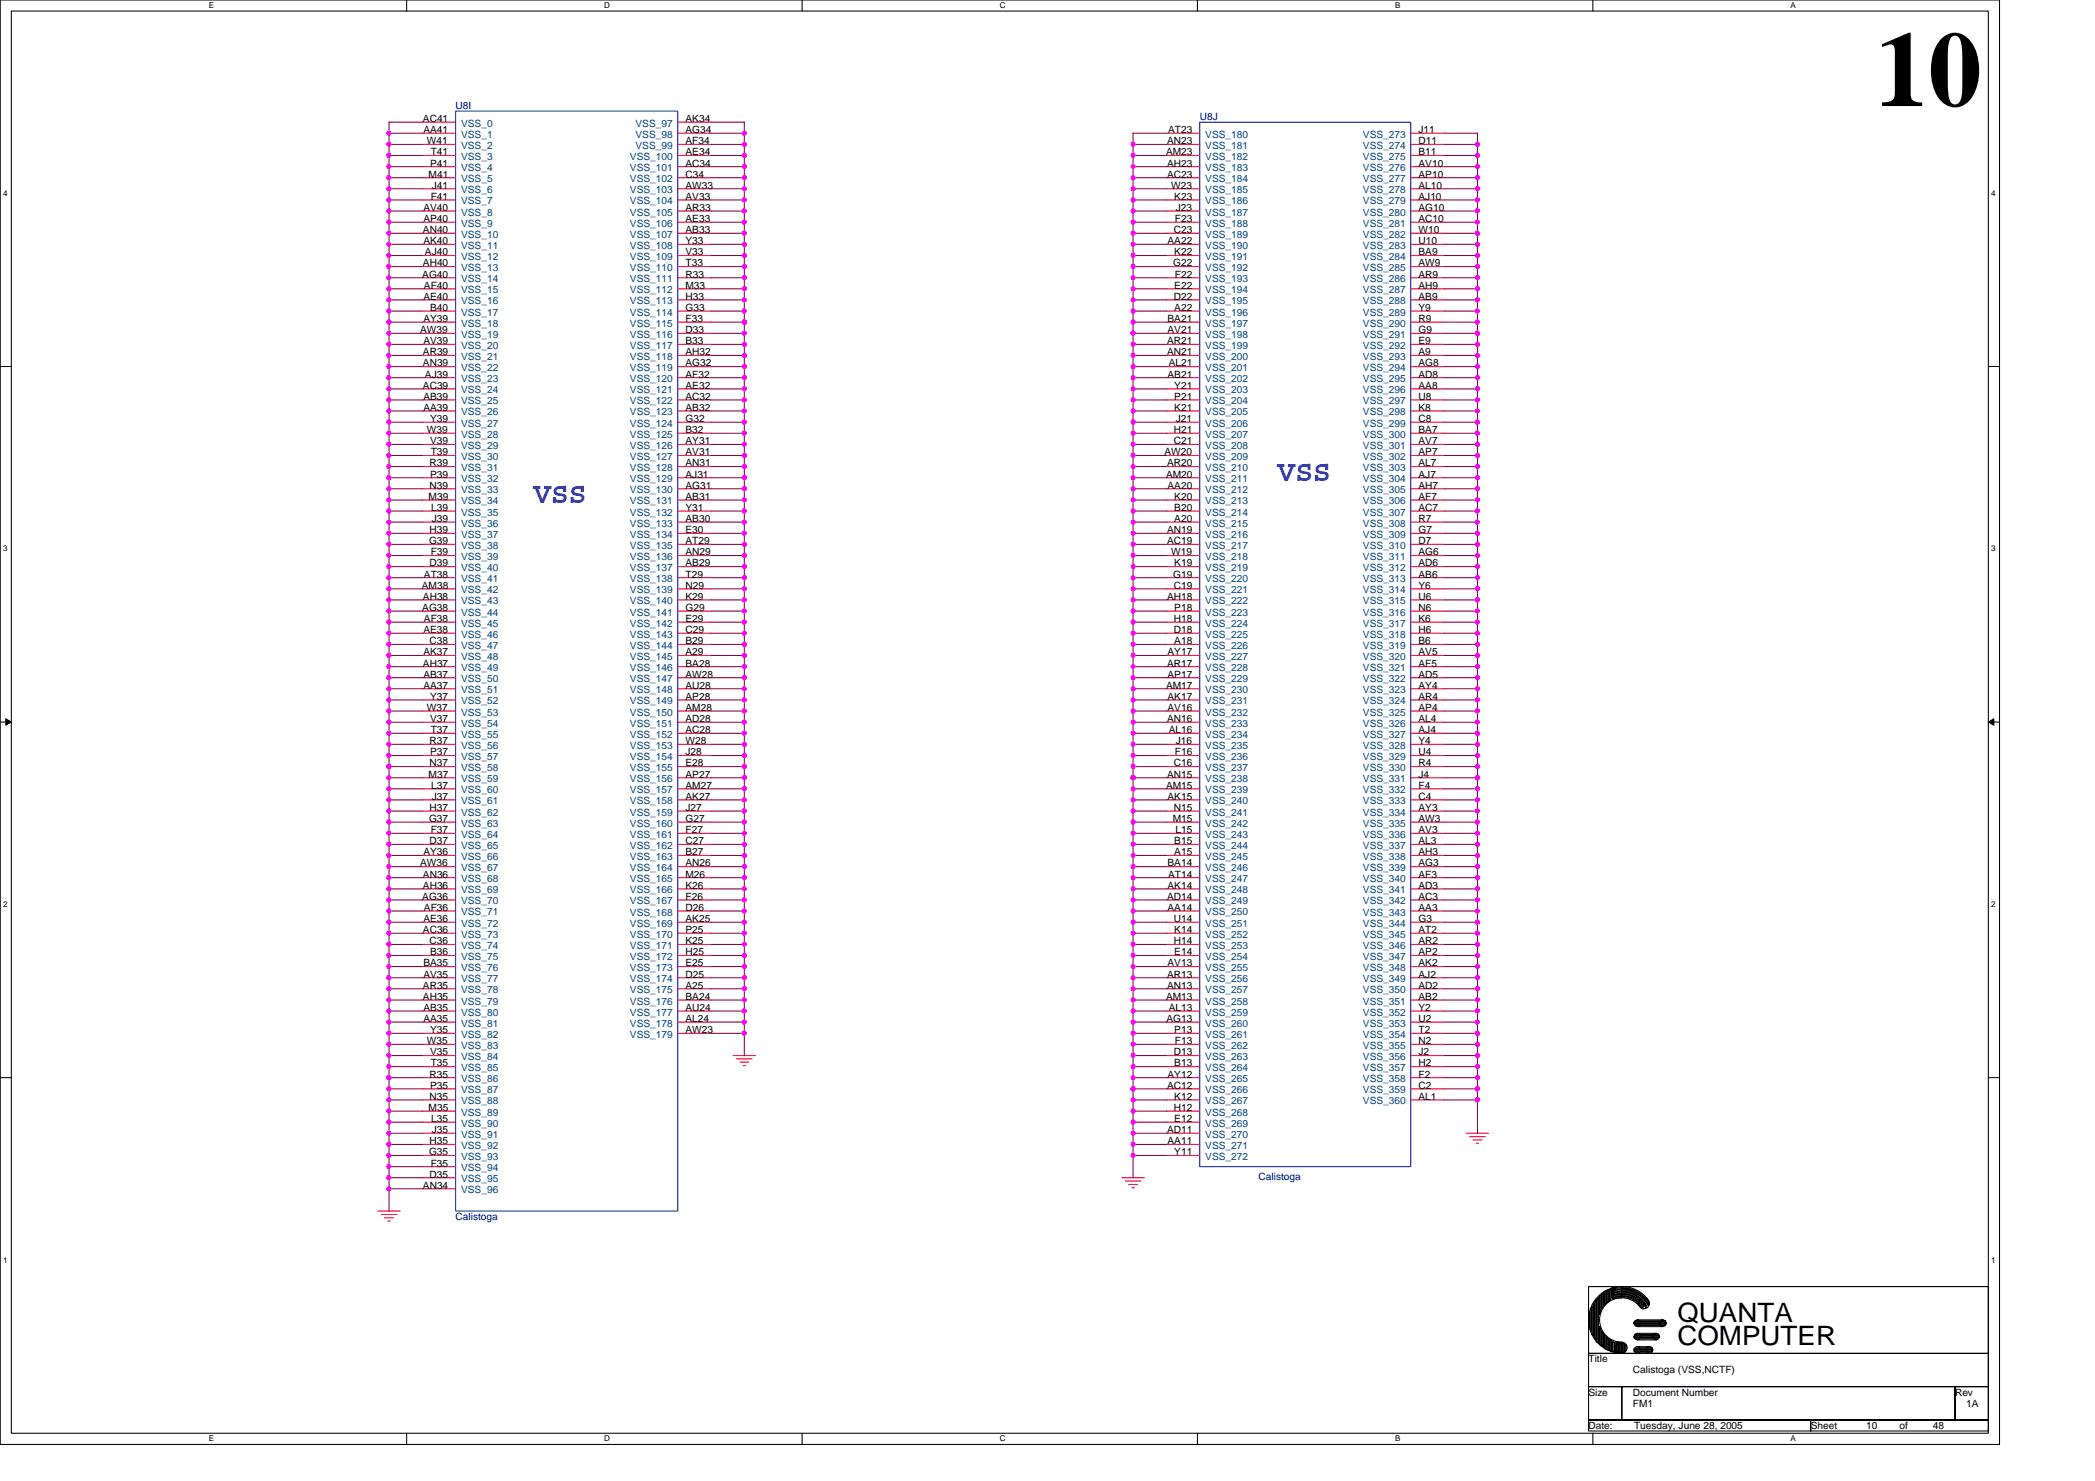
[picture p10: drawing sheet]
<svg xmlns="http://www.w3.org/2000/svg" width="297mm" height="210mm" viewBox="0 0 297 210" stroke-linecap="round" stroke-linejoin="round" font-family="sans-serif">
<defs><g id="words">
<text font-size="15.1" x="265.8" y="15">10</text>
<g font-size="4.3" fill="#00f">
<text x="75.6" y="71.3">VSS</text>
<text x="181.1" y="68.1">VSS</text>
</g>
<g font-size="3.8">
<text x="237.8" y="187.3">QUANTA</text>
<text x="237.8" y="190.7">COMPUTER</text>
</g>
<g font-size="1.4">
<text x="60" y="17.3">AC41</text>
<text x="97.2" y="17.3">AK34</text>
<text x="60" y="18.9">AA41</text>
<text x="60.5" y="20.4">W41</text>
<text x="61" y="23.6">P41</text>
<text x="61.1" y="22">T41</text>
<text x="97.2" y="20.4">AF34</text>
<text x="97.2" y="22">AE34</text>
<text x="97.2" y="23.6">AC34</text>
<text x="97.2" y="18.9">AG34</text>
<text x="165.3" y="22">AM23</text>
<text x="165.5" y="20.4">AN23</text>
<text x="165.5" y="23.6">AH23</text>
<text x="165.6" y="18.9">AT23</text>
<text x="201.1" y="18.9">J11</text>
<text x="201.1" y="20.4">D11</text>
<text x="201.1" y="22">B11</text>
<text x="201.1" y="23.6">AV10</text>
<text x="60" y="29.9">AV40</text>
<text x="60.8" y="25.2">M41</text>
<text x="61.1" y="28.3">F41</text>
<text x="61.2" y="26.7">J41</text>
<text x="97.2" y="25.2">C34</text>
<text x="97.2" y="26.7">AW33</text>
<text x="97.2" y="28.3">AV33</text>
<text x="97.2" y="29.9">AR33</text>
<text x="165.5" y="25.2">AC23</text>
<text x="166" y="26.7">W23</text>
<text x="166.5" y="28.3">K23</text>
<text x="166.7" y="29.9">J23</text>
<text x="201.1" y="29.9">AG10</text>
<text x="201.1" y="26.7">AL10</text>
<text x="201.1" y="28.3">AJ10</text>
<text x="201.1" y="25.2">AP10</text>
<text x="60" y="33">AN40</text>
<text x="60" y="31.5">AP40</text>
<text x="60" y="34.6">AK40</text>
<text x="97.2" y="31.5">AE33</text>
<text x="97.2" y="33">AB33</text>
<text x="97.2" y="34.6">Y33</text>
<text x="165.5" y="34.6">AA22</text>
<text x="166.4" y="33">C23</text>
<text x="166.6" y="31.5">F23</text>
<text x="201.1" y="31.5">AC10</text>
<text x="201.1" y="33">W10</text>
<text x="201.1" y="34.6">U10</text>
<text x="59.9" y="39.3">AG40</text>
<text x="60" y="37.8">AH40</text>
<text x="60.1" y="40.9">AF40</text>
<text x="60.3" y="36.2">AJ40</text>
<text x="97.2" y="36.2">V33</text>
<text x="97.2" y="37.8">T33</text>
<text x="97.2" y="39.3">R33</text>
<text x="97.2" y="40.9">M33</text>
<text x="166.3" y="37.8">G22</text>
<text x="166.5" y="36.2">K22</text>
<text x="166.5" y="40.9">E22</text>
<text x="166.6" y="39.3">F22</text>
<text x="201.1" y="37.8">AW9</text>
<text x="201.1" y="39.3">AR9</text>
<text x="201.1" y="40.9">AH9</text>
<text x="201.1" y="36.2">BA9</text>
<text x="59.6" y="47.2">AW39</text>
<text x="60" y="42.5">AE40</text>
<text x="60" y="45.6">AY39</text>
<text x="61" y="44.1">B40</text>
<text x="97.2" y="42.5">H33</text>
<text x="97.2" y="44.1">G33</text>
<text x="97.2" y="45.6">F33</text>
<text x="97.2" y="47.2">D33</text>
<text x="165.5" y="45.6">BA21</text>
<text x="165.5" y="47.2">AV21</text>
<text x="166.4" y="42.5">D22</text>
<text x="166.5" y="44.1">A22</text>
<text x="201.1" y="42.5">AB9</text>
<text x="201.1" y="44.1">Y9</text>
<text x="201.1" y="45.6">R9</text>
<text x="201.1" y="47.2">G9</text>
<text x="60" y="50.4">AR39</text>
<text x="60" y="51.9">AN39</text>
<text x="60" y="48.8">AV39</text>
<text x="60.3" y="53.5">AJ39</text>
<text x="97.2" y="48.8">B33</text>
<text x="97.2" y="50.4">AH32</text>
<text x="97.2" y="51.9">AG32</text>
<text x="97.2" y="53.5">AF32</text>
<text x="165.5" y="48.8">AR21</text>
<text x="165.5" y="50.4">AN21</text>
<text x="165.5" y="53.5">AB21</text>
<text x="165.7" y="51.9">AL21</text>
<text x="201.1" y="48.8">E9</text>
<text x="201.1" y="50.4">A9</text>
<text x="201.1" y="51.9">AG8</text>
<text x="201.1" y="53.5">AD8</text>
<text x="60" y="55.1">AC39</text>
<text x="60" y="56.7">AB39</text>
<text x="60" y="58.2">AA39</text>
<text x="61" y="59.8">Y39</text>
<text x="97.2" y="55.1">AE32</text>
<text x="97.2" y="56.7">AC32</text>
<text x="97.2" y="58.2">AB32</text>
<text x="97.2" y="59.8">G32</text>
<text x="166.5" y="55.1">Y21</text>
<text x="166.5" y="56.7">P21</text>
<text x="166.5" y="58.2">K21</text>
<text x="166.7" y="59.8">J21</text>
<text x="201.1" y="55.1">AA8</text>
<text x="201.1" y="56.7">U8</text>
<text x="201.1" y="58.2">K8</text>
<text x="201.1" y="59.8">C8</text>
<text x="60.5" y="61.4">W39</text>
<text x="61" y="63">V39</text>
<text x="61.1" y="64.5">T39</text>
<text x="97.2" y="61.4">B32</text>
<text x="97.2" y="63">AY31</text>
<text x="97.2" y="64.5">AV31</text>
<text x="165.1" y="64.5">AW20</text>
<text x="166.4" y="61.4">H21</text>
<text x="166.4" y="63">C21</text>
<text x="201.1" y="61.4">BA7</text>
<text x="201.1" y="63">AV7</text>
<text x="201.1" y="64.5">AP7</text>
<text x="60.8" y="70.8">M39</text>
<text x="60.9" y="66.1">R39</text>
<text x="60.9" y="69.3">N39</text>
<text x="61" y="67.7">P39</text>
<text x="97.2" y="66.1">AN31</text>
<text x="97.2" y="67.7">AJ31</text>
<text x="97.2" y="69.3">AG31</text>
<text x="97.2" y="70.8">AB31</text>
<text x="165.3" y="67.7">AM20</text>
<text x="165.5" y="66.1">AR20</text>
<text x="165.5" y="69.3">AA20</text>
<text x="166.5" y="70.8">K20</text>
<text x="201.1" y="66.1">AL7</text>
<text x="201.1" y="67.7">AJ7</text>
<text x="201.1" y="69.3">AH7</text>
<text x="201.1" y="70.8">AF7</text>
<text x="60.8" y="77.1">G39</text>
<text x="60.9" y="75.6">H39</text>
<text x="61.1" y="72.4">L39</text>
<text x="61.2" y="74">J39</text>
<text x="97.2" y="72.4">Y31</text>
<text x="97.2" y="74">AB30</text>
<text x="97.2" y="75.6">E30</text>
<text x="97.2" y="77.1">AT29</text>
<text x="165.5" y="75.6">AN19</text>
<text x="165.5" y="77.1">AC19</text>
<text x="166.5" y="72.4">B20</text>
<text x="166.5" y="74">A20</text>
<text x="201.1" y="72.4">AC7</text>
<text x="201.1" y="74">R7</text>
<text x="201.1" y="75.6">G7</text>
<text x="201.1" y="77.1">D7</text>
<text x="59.8" y="83.4">AM38</text>
<text x="60.1" y="81.9">AT38</text>
<text x="60.9" y="80.3">D39</text>
<text x="61.1" y="78.7">F39</text>
<text x="97.2" y="78.7">AN29</text>
<text x="97.2" y="80.3">AB29</text>
<text x="97.2" y="81.9">T29</text>
<text x="97.2" y="83.4">N29</text>
<text x="166" y="78.7">W19</text>
<text x="166.3" y="81.9">G19</text>
<text x="166.4" y="83.4">C19</text>
<text x="166.5" y="80.3">K19</text>
<text x="201.1" y="78.7">AG6</text>
<text x="201.1" y="80.3">AD6</text>
<text x="201.1" y="81.9">AB6</text>
<text x="201.1" y="83.4">Y6</text>
<text x="59.9" y="86.6">AG38</text>
<text x="60" y="85">AH38</text>
<text x="60" y="89.7">AE38</text>
<text x="60.1" y="88.2">AF38</text>
<text x="97.2" y="85">K29</text>
<text x="97.2" y="86.6">G29</text>
<text x="97.2" y="88.2">E29</text>
<text x="97.2" y="89.7">C29</text>
<text x="165.5" y="85">AH18</text>
<text x="166.4" y="88.2">H18</text>
<text x="166.4" y="89.7">D18</text>
<text x="166.5" y="86.6">P18</text>
<text x="201.1" y="85">U6</text>
<text x="201.1" y="86.6">N6</text>
<text x="201.1" y="88.2">K6</text>
<text x="201.1" y="89.7">H6</text>
<text x="60" y="94.5">AH37</text>
<text x="60" y="92.9">AK37</text>
<text x="60.9" y="91.3">C38</text>
<text x="97.2" y="91.3">B29</text>
<text x="97.2" y="92.9">A29</text>
<text x="97.2" y="94.5">BA28</text>
<text x="165.5" y="94.5">AR17</text>
<text x="165.5" y="92.9">AY17</text>
<text x="166.5" y="91.3">A18</text>
<text x="201.1" y="91.3">B6</text>
<text x="201.1" y="92.9">AV5</text>
<text x="201.1" y="94.5">AF5</text>
<text x="60" y="96">AB37</text>
<text x="60" y="97.6">AA37</text>
<text x="60.5" y="100.8">W37</text>
<text x="61" y="99.2">Y37</text>
<text x="97.2" y="96">AW28</text>
<text x="97.2" y="97.6">AU28</text>
<text x="97.2" y="99.2">AP28</text>
<text x="97.2" y="100.8">AM28</text>
<text x="165.3" y="97.6">AM17</text>
<text x="165.5" y="96">AP17</text>
<text x="165.5" y="99.2">AK17</text>
<text x="165.5" y="100.8">AV16</text>
<text x="201.1" y="96">AD5</text>
<text x="201.1" y="97.6">AY4</text>
<text x="201.1" y="99.2">AR4</text>
<text x="201.1" y="100.8">AP4</text>
<text x="60.9" y="105.5">R37</text>
<text x="61" y="102.3">V37</text>
<text x="61" y="107.1">P37</text>
<text x="61.1" y="103.9">T37</text>
<text x="97.2" y="102.3">AD28</text>
<text x="97.2" y="103.9">AC28</text>
<text x="97.2" y="105.5">W28</text>
<text x="97.2" y="107.1">J28</text>
<text x="165.5" y="102.3">AN16</text>
<text x="165.7" y="103.9">AL16</text>
<text x="166.6" y="107.1">F16</text>
<text x="166.7" y="105.5">J16</text>
<text x="201.1" y="102.3">AL4</text>
<text x="201.1" y="103.9">AJ4</text>
<text x="201.1" y="105.5">Y4</text>
<text x="201.1" y="107.1">U4</text>
<text x="60.8" y="110.2">M37</text>
<text x="60.9" y="108.6">N37</text>
<text x="61.1" y="111.8">L37</text>
<text x="61.2" y="113.3">J37</text>
<text x="97.2" y="108.6">E28</text>
<text x="97.2" y="110.2">AP27</text>
<text x="97.2" y="111.8">AM27</text>
<text x="97.2" y="113.3">AK27</text>
<text x="165.3" y="111.8">AM15</text>
<text x="165.5" y="110.2">AN15</text>
<text x="165.5" y="113.3">AK15</text>
<text x="166.4" y="108.6">C16</text>
<text x="201.1" y="108.6">R4</text>
<text x="201.1" y="110.2">J4</text>
<text x="201.1" y="111.8">F4</text>
<text x="201.1" y="113.3">C4</text>
<text x="60.8" y="116.5">G37</text>
<text x="60.9" y="114.9">H37</text>
<text x="60.9" y="119.7">D37</text>
<text x="61.1" y="118.1">F37</text>
<text x="97.2" y="114.9">J27</text>
<text x="97.2" y="116.5">G27</text>
<text x="97.2" y="118.1">F27</text>
<text x="97.2" y="119.7">C27</text>
<text x="166.3" y="116.5">M15</text>
<text x="166.4" y="114.9">N15</text>
<text x="166.5" y="119.7">B15</text>
<text x="166.7" y="118.1">L15</text>
<text x="201.1" y="114.9">AY3</text>
<text x="201.1" y="116.5">AW3</text>
<text x="201.1" y="118.1">AV3</text>
<text x="201.1" y="119.7">AL3</text>
<text x="59.6" y="122.8">AW36</text>
<text x="60" y="124.4">AN36</text>
<text x="60" y="126">AH36</text>
<text x="60" y="121.2">AY36</text>
<text x="97.2" y="121.2">B27</text>
<text x="97.2" y="122.8">AN26</text>
<text x="97.2" y="124.4">M26</text>
<text x="97.2" y="126">K26</text>
<text x="165.5" y="122.8">BA14</text>
<text x="165.5" y="126">AK14</text>
<text x="165.6" y="124.4">AT14</text>
<text x="166.5" y="121.2">A15</text>
<text x="201.1" y="121.2">AH3</text>
<text x="201.1" y="122.8">AG3</text>
<text x="201.1" y="124.4">AF3</text>
<text x="201.1" y="126">AD3</text>
<text x="59.9" y="127.5">AG36</text>
<text x="60" y="130.7">AE36</text>
<text x="60.1" y="129.1">AF36</text>
<text x="97.2" y="127.5">F26</text>
<text x="97.2" y="129.1">D26</text>
<text x="97.2" y="130.7">AK25</text>
<text x="165.5" y="127.5">AD14</text>
<text x="165.5" y="129.1">AA14</text>
<text x="166.4" y="130.7">U14</text>
<text x="201.1" y="127.5">AC3</text>
<text x="201.1" y="129.1">AA3</text>
<text x="201.1" y="130.7">G3</text>
<text x="60" y="132.2">AC36</text>
<text x="60" y="137">BA35</text>
<text x="60.9" y="133.8">C36</text>
<text x="61" y="135.4">B36</text>
<text x="97.2" y="132.2">P25</text>
<text x="97.2" y="133.8">K25</text>
<text x="97.2" y="135.4">H25</text>
<text x="97.2" y="137">E25</text>
<text x="165.5" y="137">AV13</text>
<text x="166.4" y="133.8">H14</text>
<text x="166.5" y="132.2">K14</text>
<text x="166.5" y="135.4">E14</text>
<text x="201.1" y="132.2">AT2</text>
<text x="201.1" y="133.8">AR2</text>
<text x="201.1" y="135.4">AP2</text>
<text x="201.1" y="137">AK2</text>
<text x="60" y="140.1">AR35</text>
<text x="60" y="141.7">AH35</text>
<text x="60" y="138.6">AV35</text>
<text x="60" y="143.3">AB35</text>
<text x="97.2" y="138.6">D25</text>
<text x="97.2" y="140.1">A25</text>
<text x="97.2" y="141.7">BA24</text>
<text x="97.2" y="143.3">AU24</text>
<text x="165.3" y="141.7">AM13</text>
<text x="165.5" y="138.6">AR13</text>
<text x="165.5" y="140.1">AN13</text>
<text x="165.7" y="143.3">AL13</text>
<text x="201.1" y="138.6">AJ2</text>
<text x="201.1" y="140.1">AD2</text>
<text x="201.1" y="141.7">AB2</text>
<text x="201.1" y="143.3">Y2</text>
<text x="60" y="144.8">AA35</text>
<text x="60.5" y="148">W35</text>
<text x="61" y="146.4">Y35</text>
<text x="61" y="149.6">V35</text>
<text x="97.2" y="144.8">AL24</text>
<text x="97.2" y="146.4">AW23</text>
<text x="165.4" y="144.8">AG13</text>
<text x="166.4" y="149.6">D13</text>
<text x="166.5" y="146.4">P13</text>
<text x="166.6" y="148">F13</text>
<text x="201.1" y="144.8">U2</text>
<text x="201.1" y="146.4">T2</text>
<text x="201.1" y="148">N2</text>
<text x="201.1" y="149.6">J2</text>
<text x="60.9" y="152.7">R35</text>
<text x="60.9" y="155.9">N35</text>
<text x="61" y="154.3">P35</text>
<text x="61.1" y="151.2">T35</text>
<text x="165.5" y="154.3">AC12</text>
<text x="165.5" y="152.7">AY12</text>
<text x="166.5" y="151.2">B13</text>
<text x="166.5" y="155.9">K12</text>
<text x="201.1" y="151.2">H2</text>
<text x="201.1" y="152.7">F2</text>
<text x="201.1" y="154.3">C2</text>
<text x="201.1" y="155.9">AL1</text>
<text x="60.8" y="157.5">M35</text>
<text x="61.1" y="159">L35</text>
<text x="61.2" y="160.6">J35</text>
<text x="165.5" y="160.6">AD11</text>
<text x="166.4" y="157.5">H12</text>
<text x="166.5" y="159">E12</text>
<text x="60.8" y="163.7">G35</text>
<text x="60.9" y="162.2">H35</text>
<text x="60.9" y="166.9">D35</text>
<text x="61.1" y="165.3">F35</text>
<text x="165.5" y="162.2">AA11</text>
<text x="166.5" y="163.7">Y11</text>
<text x="60" y="168.5">AN34</text>
<text x="225.2" y="193.1">Title</text>
<text x="225.2" y="197.8">Size</text>
<text x="231.5" y="197.8">Document Number</text>
<text x="231.5" y="194.6">Calistoga (VSS,NCTF)</text>
<text x="277.2" y="197.8">Rev</text>
<text x="225.2" y="202.5">Date:</text>
<text x="231.5" y="199.4">FM1</text>
<text x="231.7" y="202.5">Tuesday, June 28, 2005</text>
<text x="256.7" y="202.5">Sheet</text>
<text x="264.6" y="202.5">10</text>
<text x="269.3" y="202.5">of</text>
<text x="274" y="202.5">48</text>
<text x="278.8" y="199.4">1A</text>
</g>
<g font-size="1.4" fill="#000080">
<text x="64.6" y="15.4">U8I</text>
<text x="170.1" y="17">U8J</text>
<text x="178.5" y="167.2">Calistoga</text>
<text x="64.6" y="172.9">Calistoga</text>
</g>
<g font-size="1.4" fill="#004080">
<text x="65.4" y="17.9">VSS_0</text>
<text x="90.1" y="18">VSS_97</text>
<text x="65.4" y="19.5">VSS_1</text>
<text x="65.4" y="21.1">VSS_2</text>
<text x="65.4" y="22.7">VSS_3</text>
<text x="89.3" y="22.7">VSS_100</text>
<text x="90.1" y="21.1">VSS_99</text>
<text x="90.1" y="19.5">VSS_98</text>
<text x="170.9" y="19.5">VSS_180</text>
<text x="170.9" y="21.1">VSS_181</text>
<text x="170.9" y="22.7">VSS_182</text>
<text x="193.2" y="19.5">VSS_273</text>
<text x="193.2" y="21.1">VSS_274</text>
<text x="193.2" y="22.7">VSS_275</text>
<text x="65.4" y="24.3">VSS_4</text>
<text x="65.4" y="25.8">VSS_5</text>
<text x="65.4" y="27.4">VSS_6</text>
<text x="65.4" y="29">VSS_7</text>
<text x="89.3" y="24.3">VSS_101</text>
<text x="89.3" y="25.8">VSS_102</text>
<text x="89.3" y="27.4">VSS_103</text>
<text x="89.3" y="29">VSS_104</text>
<text x="170.9" y="24.3">VSS_183</text>
<text x="170.9" y="25.8">VSS_184</text>
<text x="170.9" y="27.4">VSS_185</text>
<text x="170.9" y="29">VSS_186</text>
<text x="193.2" y="24.3">VSS_276</text>
<text x="193.2" y="27.4">VSS_278</text>
<text x="193.2" y="29">VSS_279</text>
<text x="193.2" y="25.8">VSS_277</text>
<text x="65.4" y="30.5">VSS_8</text>
<text x="65.4" y="32.1">VSS_9</text>
<text x="65.4" y="33.7">VSS_10</text>
<text x="65.4" y="35.3">VSS_11</text>
<text x="89.3" y="30.5">VSS_105</text>
<text x="89.3" y="32.1">VSS_106</text>
<text x="89.3" y="33.7">VSS_107</text>
<text x="89.3" y="35.3">VSS_108</text>
<text x="170.9" y="30.5">VSS_187</text>
<text x="170.9" y="32.1">VSS_188</text>
<text x="170.9" y="33.7">VSS_189</text>
<text x="170.9" y="35.3">VSS_190</text>
<text x="193.2" y="30.5">VSS_280</text>
<text x="193.2" y="32.1">VSS_281</text>
<text x="193.2" y="33.7">VSS_282</text>
<text x="193.2" y="35.3">VSS_283</text>
<text x="65.4" y="36.9">VSS_12</text>
<text x="65.4" y="38.4">VSS_13</text>
<text x="65.4" y="40">VSS_14</text>
<text x="65.4" y="41.6">VSS_15</text>
<text x="89.3" y="36.9">VSS_109</text>
<text x="89.3" y="38.4">VSS_110</text>
<text x="89.3" y="40">VSS_111</text>
<text x="89.3" y="41.6">VSS_112</text>
<text x="170.9" y="36.9">VSS_191</text>
<text x="170.9" y="38.4">VSS_192</text>
<text x="170.9" y="40">VSS_193</text>
<text x="170.9" y="41.6">VSS_194</text>
<text x="193.2" y="38.4">VSS_285</text>
<text x="193.2" y="40">VSS_286</text>
<text x="193.2" y="41.6">VSS_287</text>
<text x="193.2" y="36.9">VSS_284</text>
<text x="65.4" y="43.1">VSS_16</text>
<text x="65.4" y="44.7">VSS_17</text>
<text x="65.4" y="46.3">VSS_18</text>
<text x="65.4" y="47.9">VSS_19</text>
<text x="89.3" y="43.1">VSS_113</text>
<text x="89.3" y="44.7">VSS_114</text>
<text x="89.3" y="46.3">VSS_115</text>
<text x="89.3" y="47.9">VSS_116</text>
<text x="170.9" y="43.1">VSS_195</text>
<text x="170.9" y="44.7">VSS_196</text>
<text x="170.9" y="46.3">VSS_197</text>
<text x="170.9" y="47.9">VSS_198</text>
<text x="193.2" y="43.1">VSS_288</text>
<text x="193.2" y="44.7">VSS_289</text>
<text x="193.2" y="46.3">VSS_290</text>
<text x="193.2" y="47.9">VSS_291</text>
<text x="65.4" y="49.4">VSS_20</text>
<text x="65.4" y="51">VSS_21</text>
<text x="65.4" y="52.6">VSS_22</text>
<text x="89.3" y="49.4">VSS_117</text>
<text x="89.3" y="51">VSS_118</text>
<text x="89.3" y="52.6">VSS_119</text>
<text x="170.9" y="49.4">VSS_199</text>
<text x="170.9" y="51">VSS_200</text>
<text x="170.9" y="52.6">VSS_201</text>
<text x="193.2" y="49.4">VSS_292</text>
<text x="193.2" y="51">VSS_293</text>
<text x="193.2" y="52.6">VSS_294</text>
<text x="65.4" y="54.2">VSS_23</text>
<text x="65.4" y="55.8">VSS_24</text>
<text x="65.4" y="57.3">VSS_25</text>
<text x="65.4" y="58.9">VSS_26</text>
<text x="89.3" y="54.2">VSS_120</text>
<text x="89.3" y="55.8">VSS_121</text>
<text x="89.3" y="57.3">VSS_122</text>
<text x="89.3" y="58.9">VSS_123</text>
<text x="170.9" y="54.2">VSS_202</text>
<text x="170.9" y="55.8">VSS_203</text>
<text x="170.9" y="57.3">VSS_204</text>
<text x="170.9" y="58.9">VSS_205</text>
<text x="193.2" y="54.2">VSS_295</text>
<text x="193.2" y="55.8">VSS_296</text>
<text x="193.2" y="57.3">VSS_297</text>
<text x="193.2" y="58.9">VSS_298</text>
<text x="65.4" y="60.5">VSS_27</text>
<text x="65.4" y="62">VSS_28</text>
<text x="65.4" y="63.6">VSS_29</text>
<text x="65.4" y="65.2">VSS_30</text>
<text x="89.3" y="60.5">VSS_124</text>
<text x="89.3" y="62">VSS_125</text>
<text x="89.3" y="63.6">VSS_126</text>
<text x="89.3" y="65.2">VSS_127</text>
<text x="170.9" y="60.5">VSS_206</text>
<text x="170.9" y="62">VSS_207</text>
<text x="170.9" y="63.6">VSS_208</text>
<text x="170.9" y="65.2">VSS_209</text>
<text x="193.2" y="60.5">VSS_299</text>
<text x="193.2" y="62">VSS_300</text>
<text x="193.2" y="63.6">VSS_301</text>
<text x="193.2" y="65.2">VSS_302</text>
<text x="65.4" y="66.8">VSS_31</text>
<text x="65.4" y="68.3">VSS_32</text>
<text x="65.4" y="69.9">VSS_33</text>
<text x="65.4" y="71.5">VSS_34</text>
<text x="89.3" y="66.8">VSS_128</text>
<text x="89.3" y="68.3">VSS_129</text>
<text x="89.3" y="69.9">VSS_130</text>
<text x="89.3" y="71.5">VSS_131</text>
<text x="170.9" y="66.8">VSS_210</text>
<text x="170.9" y="68.3">VSS_211</text>
<text x="170.9" y="69.9">VSS_212</text>
<text x="170.9" y="71.5">VSS_213</text>
<text x="193.2" y="66.8">VSS_303</text>
<text x="193.2" y="68.3">VSS_304</text>
<text x="193.2" y="69.9">VSS_305</text>
<text x="193.2" y="71.5">VSS_306</text>
<text x="65.4" y="73.1">VSS_35</text>
<text x="65.4" y="74.6">VSS_36</text>
<text x="65.4" y="76.2">VSS_37</text>
<text x="65.4" y="77.8">VSS_38</text>
<text x="89.3" y="73.1">VSS_132</text>
<text x="89.3" y="74.6">VSS_133</text>
<text x="89.3" y="76.2">VSS_134</text>
<text x="89.3" y="77.8">VSS_135</text>
<text x="170.9" y="73.1">VSS_214</text>
<text x="170.9" y="74.6">VSS_215</text>
<text x="170.9" y="76.2">VSS_216</text>
<text x="170.9" y="77.8">VSS_217</text>
<text x="193.2" y="73.1">VSS_307</text>
<text x="193.2" y="74.6">VSS_308</text>
<text x="193.2" y="76.2">VSS_309</text>
<text x="193.2" y="77.8">VSS_310</text>
<text x="65.4" y="79.4">VSS_39</text>
<text x="65.4" y="80.9">VSS_40</text>
<text x="65.4" y="82.5">VSS_41</text>
<text x="89.3" y="79.4">VSS_136</text>
<text x="89.3" y="80.9">VSS_137</text>
<text x="89.3" y="82.5">VSS_138</text>
<text x="170.9" y="79.4">VSS_218</text>
<text x="170.9" y="80.9">VSS_219</text>
<text x="170.9" y="82.5">VSS_220</text>
<text x="193.2" y="79.4">VSS_311</text>
<text x="193.2" y="80.9">VSS_312</text>
<text x="193.2" y="82.5">VSS_313</text>
<text x="65.4" y="84.1">VSS_42</text>
<text x="65.4" y="85.7">VSS_43</text>
<text x="65.4" y="87.2">VSS_44</text>
<text x="65.4" y="88.8">VSS_45</text>
<text x="89.3" y="84.1">VSS_139</text>
<text x="89.3" y="85.7">VSS_140</text>
<text x="89.3" y="87.3">VSS_141</text>
<text x="89.3" y="88.8">VSS_142</text>
<text x="170.9" y="84.1">VSS_221</text>
<text x="170.9" y="85.7">VSS_222</text>
<text x="170.9" y="87.2">VSS_223</text>
<text x="170.9" y="88.8">VSS_224</text>
<text x="193.2" y="84.1">VSS_314</text>
<text x="193.2" y="85.7">VSS_315</text>
<text x="193.2" y="87.3">VSS_316</text>
<text x="193.2" y="88.8">VSS_317</text>
<text x="65.4" y="90.4">VSS_46</text>
<text x="65.4" y="92">VSS_47</text>
<text x="65.4" y="93.5">VSS_48</text>
<text x="65.4" y="95.1">VSS_49</text>
<text x="89.3" y="90.4">VSS_143</text>
<text x="89.3" y="92">VSS_144</text>
<text x="89.3" y="93.5">VSS_145</text>
<text x="89.3" y="95.1">VSS_146</text>
<text x="170.9" y="90.4">VSS_225</text>
<text x="170.9" y="92">VSS_226</text>
<text x="170.9" y="93.5">VSS_227</text>
<text x="170.9" y="95.1">VSS_228</text>
<text x="193.2" y="90.4">VSS_318</text>
<text x="193.2" y="92">VSS_319</text>
<text x="193.2" y="93.5">VSS_320</text>
<text x="193.2" y="95.1">VSS_321</text>
<text x="65.4" y="96.7">VSS_50</text>
<text x="65.4" y="98.3">VSS_51</text>
<text x="65.4" y="99.8">VSS_52</text>
<text x="65.4" y="101.4">VSS_53</text>
<text x="89.3" y="96.7">VSS_147</text>
<text x="89.3" y="98.3">VSS_148</text>
<text x="89.3" y="99.8">VSS_149</text>
<text x="89.3" y="101.4">VSS_150</text>
<text x="170.9" y="96.7">VSS_229</text>
<text x="170.9" y="98.3">VSS_230</text>
<text x="170.9" y="99.8">VSS_231</text>
<text x="170.9" y="101.4">VSS_232</text>
<text x="193.2" y="96.7">VSS_322</text>
<text x="193.2" y="98.3">VSS_323</text>
<text x="193.2" y="99.8">VSS_324</text>
<text x="193.2" y="101.4">VSS_325</text>
<text x="65.4" y="103">VSS_54</text>
<text x="65.4" y="104.6">VSS_55</text>
<text x="65.4" y="106.1">VSS_56</text>
<text x="65.4" y="107.7">VSS_57</text>
<text x="89.3" y="103">VSS_151</text>
<text x="89.3" y="104.6">VSS_152</text>
<text x="89.3" y="106.1">VSS_153</text>
<text x="89.3" y="107.7">VSS_154</text>
<text x="170.9" y="103">VSS_233</text>
<text x="170.9" y="104.6">VSS_234</text>
<text x="170.9" y="106.1">VSS_235</text>
<text x="170.9" y="107.7">VSS_236</text>
<text x="193.2" y="103">VSS_326</text>
<text x="193.2" y="104.6">VSS_327</text>
<text x="193.2" y="106.1">VSS_328</text>
<text x="193.2" y="107.7">VSS_329</text>
<text x="65.4" y="109.3">VSS_58</text>
<text x="65.4" y="110.9">VSS_59</text>
<text x="65.4" y="112.4">VSS_60</text>
<text x="89.3" y="109.3">VSS_155</text>
<text x="89.3" y="110.9">VSS_156</text>
<text x="89.3" y="112.4">VSS_157</text>
<text x="170.9" y="109.3">VSS_237</text>
<text x="170.9" y="110.9">VSS_238</text>
<text x="170.9" y="112.4">VSS_239</text>
<text x="193.2" y="109.3">VSS_330</text>
<text x="193.2" y="110.9">VSS_331</text>
<text x="193.2" y="112.4">VSS_332</text>
<text x="65.4" y="114">VSS_61</text>
<text x="65.4" y="115.6">VSS_62</text>
<text x="65.4" y="117.2">VSS_63</text>
<text x="65.4" y="118.7">VSS_64</text>
<text x="89.3" y="114">VSS_158</text>
<text x="89.3" y="115.6">VSS_159</text>
<text x="89.3" y="117.2">VSS_160</text>
<text x="89.3" y="118.7">VSS_161</text>
<text x="170.9" y="114">VSS_240</text>
<text x="170.9" y="115.6">VSS_241</text>
<text x="170.9" y="117.2">VSS_242</text>
<text x="170.9" y="118.7">VSS_243</text>
<text x="193.2" y="114">VSS_333</text>
<text x="193.2" y="115.6">VSS_334</text>
<text x="193.2" y="117.2">VSS_335</text>
<text x="193.2" y="118.7">VSS_336</text>
<text x="65.4" y="120.3">VSS_65</text>
<text x="65.4" y="121.9">VSS_66</text>
<text x="65.4" y="123.5">VSS_67</text>
<text x="65.4" y="125">VSS_68</text>
<text x="89.3" y="120.3">VSS_162</text>
<text x="89.3" y="121.9">VSS_163</text>
<text x="89.3" y="123.5">VSS_164</text>
<text x="89.3" y="125">VSS_165</text>
<text x="170.9" y="120.3">VSS_244</text>
<text x="170.9" y="121.9">VSS_245</text>
<text x="170.9" y="123.5">VSS_246</text>
<text x="170.9" y="125">VSS_247</text>
<text x="193.2" y="120.3">VSS_337</text>
<text x="193.2" y="121.9">VSS_338</text>
<text x="193.2" y="123.5">VSS_339</text>
<text x="193.2" y="125">VSS_340</text>
<text x="65.4" y="126.6">VSS_69</text>
<text x="65.4" y="128.2">VSS_70</text>
<text x="65.4" y="129.8">VSS_71</text>
<text x="65.4" y="131.3">VSS_72</text>
<text x="89.3" y="126.6">VSS_166</text>
<text x="89.3" y="128.2">VSS_167</text>
<text x="89.3" y="129.8">VSS_168</text>
<text x="89.3" y="131.3">VSS_169</text>
<text x="170.9" y="126.6">VSS_248</text>
<text x="170.9" y="128.2">VSS_249</text>
<text x="170.9" y="129.8">VSS_250</text>
<text x="170.9" y="131.3">VSS_251</text>
<text x="193.2" y="126.6">VSS_341</text>
<text x="193.2" y="128.2">VSS_342</text>
<text x="193.2" y="129.8">VSS_343</text>
<text x="193.2" y="131.3">VSS_344</text>
<text x="65.4" y="132.9">VSS_73</text>
<text x="65.4" y="134.5">VSS_74</text>
<text x="65.4" y="136.1">VSS_75</text>
<text x="65.4" y="137.6">VSS_76</text>
<text x="89.3" y="132.9">VSS_170</text>
<text x="89.3" y="134.5">VSS_171</text>
<text x="89.3" y="136.1">VSS_172</text>
<text x="89.3" y="137.6">VSS_173</text>
<text x="170.9" y="132.9">VSS_252</text>
<text x="170.9" y="134.5">VSS_253</text>
<text x="170.9" y="136.1">VSS_254</text>
<text x="170.9" y="137.6">VSS_255</text>
<text x="193.2" y="132.9">VSS_345</text>
<text x="193.2" y="134.5">VSS_346</text>
<text x="193.2" y="136.1">VSS_347</text>
<text x="193.2" y="137.6">VSS_348</text>
<text x="65.4" y="139.2">VSS_77</text>
<text x="65.4" y="140.8">VSS_78</text>
<text x="65.4" y="142.4">VSS_79</text>
<text x="65.4" y="143.9">VSS_80</text>
<text x="89.3" y="139.2">VSS_174</text>
<text x="89.3" y="140.8">VSS_175</text>
<text x="89.3" y="142.4">VSS_176</text>
<text x="89.3" y="143.9">VSS_177</text>
<text x="170.9" y="139.2">VSS_256</text>
<text x="170.9" y="140.8">VSS_257</text>
<text x="170.9" y="142.4">VSS_258</text>
<text x="170.9" y="143.9">VSS_259</text>
<text x="193.2" y="139.2">VSS_349</text>
<text x="193.2" y="140.8">VSS_350</text>
<text x="193.2" y="142.4">VSS_351</text>
<text x="193.2" y="143.9">VSS_352</text>
<text x="65.4" y="145.5">VSS_81</text>
<text x="65.4" y="147.1">VSS_82</text>
<text x="65.4" y="148.7">VSS_83</text>
<text x="89.3" y="145.5">VSS_178</text>
<text x="89.3" y="147.1">VSS_179</text>
<text x="170.9" y="145.5">VSS_260</text>
<text x="170.9" y="147.1">VSS_261</text>
<text x="170.9" y="148.7">VSS_262</text>
<text x="193.2" y="145.5">VSS_353</text>
<text x="193.2" y="147.1">VSS_354</text>
<text x="193.2" y="148.7">VSS_355</text>
<text x="65.4" y="150.2">VSS_84</text>
<text x="65.4" y="151.8">VSS_85</text>
<text x="65.4" y="153.4">VSS_86</text>
<text x="65.4" y="155">VSS_87</text>
<text x="170.9" y="150.2">VSS_263</text>
<text x="170.9" y="151.8">VSS_264</text>
<text x="170.9" y="153.4">VSS_265</text>
<text x="170.9" y="155">VSS_266</text>
<text x="193.2" y="150.2">VSS_356</text>
<text x="193.2" y="151.8">VSS_357</text>
<text x="193.2" y="153.4">VSS_358</text>
<text x="193.2" y="155">VSS_359</text>
<text x="65.4" y="156.5">VSS_88</text>
<text x="65.4" y="158.1">VSS_89</text>
<text x="65.4" y="159.7">VSS_90</text>
<text x="65.4" y="161.3">VSS_91</text>
<text x="170.9" y="156.5">VSS_267</text>
<text x="170.9" y="158.1">VSS_268</text>
<text x="170.9" y="159.7">VSS_269</text>
<text x="170.9" y="161.2">VSS_270</text>
<text x="193.2" y="156.5">VSS_360</text>
<text x="65.4" y="162.8">VSS_92</text>
<text x="65.4" y="164.4">VSS_93</text>
<text x="65.4" y="166">VSS_94</text>
<text x="65.4" y="167.6">VSS_95</text>
<text x="170.9" y="162.8">VSS_271</text>
<text x="170.9" y="164.4">VSS_272</text>
<text x="65.4" y="169.1">VSS_96</text>
</g>
<g font-size="1.1">
<text x="29.6" y="1.2">E</text>
<text x="85.7" y="1.2">D</text>
<text x="141.7" y="1.2">C</text>
<text x="197.8" y="1.2">B</text>
<text x="253.9" y="1.2">A</text>
<text x=".4" y="27.8">4</text>
<text x="282.3" y="27.8">4</text>
<text x=".4" y="78.1">3</text>
<text x="282.3" y="78.1">3</text>
<text x=".4" y="128.5">2</text>
<text x="282.3" y="128.5">2</text>
<text x=".4" y="178.9">1</text>
<text x="282.3" y="178.9">1</text>
<text x="29.6" y="204.3">E</text>
<text x="85.7" y="204.3">D</text>
<text x="141.7" y="204.3">C</text>
<text x="197.8" y="204.3">B</text>
<text x="253.9" y="204.3">A</text>
</g>
</g></defs>
<path d="M0 0h283.5v204.7h-283.5zM1.6 1.6h280.3v201.5h-280.3z" fill="none" stroke="#000" stroke-width=".15"/>
<g fill="#fff">
<path d="M29.6 .1h.8v1.3h-.8z"/>
<path d="M29.6 203.3h.8v1.3h-.8z"/>
</g>
<path d="M57.7 0v1.6M57.7 203.1v1.6" fill="none" stroke="#000" stroke-width=".15"/>
<g fill="#fff">
<path d="M85.7 .1h.8v1.3h-.8z"/>
<path d="M85.7 203.3h.8v1.3h-.8z"/>
</g>
<path d="M113.7 0v1.6M113.7 203.1v1.6" fill="none" stroke="#000" stroke-width=".15"/>
<g fill="#fff">
<path d="M141.7 .1h.9v1.3h-.9z"/>
<path d="M141.7 203.3h.9v1.3h-.9z"/>
</g>
<path d="M169.8 0v1.6M169.8 203.1v1.6" fill="none" stroke="#000" stroke-width=".15"/>
<g fill="#fff">
<path d="M197.8 .1h.7v1.3h-.7z"/>
<path d="M197.8 203.3h.7v1.3h-.7z"/>
</g>
<path d="M225.8 0v1.6M225.8 203.1v1.6" fill="none" stroke="#000" stroke-width=".15"/>
<g fill="#fff">
<path d="M253.9 .1h.7v1.3h-.7z"/>
<path d="M253.9 203.3h.7v1.3h-.7z"/>
<path d="M.4 26.8h.7v1.2h-.7z"/>
<path d="M282.3 26.8h.6v1.2h-.6z"/>
<path d="M.4 77.1h.7v1.3h-.7z"/>
<path d="M282.3 77.1h.6v1.3h-.6z"/>
</g>
<path d="M0 51.9h1.6M281.9 51.9h1.6" fill="none" stroke="#000" stroke-width=".15"/>
<g fill="#fff">
<path d="M.4 127.5h.7v1.3h-.7z"/>
<path d="M282.3 127.5h.6v1.3h-.6z"/>
</g>
<path d="M0 102.3h1.6M281.9 102.3h1.6" fill="none" stroke="#000" stroke-width=".15"/>
<path d="M.8 101.9l.8 .4-.8 .5zM281.9 102.3l.8-.4v.9z" fill="#000" stroke="#000" stroke-width=".14"/>
<g fill="#fff">
<path d="M.4 177.9h.7v1.3h-.7z"/>
<path d="M282.3 177.9h.6v1.3h-.6z"/>
</g>
<g fill="none" stroke="#000" stroke-width=".15">
<path d="M0 152.7h1.6M281.9 152.7h1.6M225.2 182.4h56.7v9.4h-56.7zM225.2 191.8h56.7v4.7h-56.7zM225.2 196.5h4.8v4.8h-4.8zM225.4 186v2.2l.2 .5M225.7 185.2v3.9l.2 .2M225.7 185.2l-.2 .3v3.2M225.9 184.8v4.5M226 184.6v5l.2 .2M226 184.5l-.1 .4M226.3 184.2v6"/>
<path d="M226.4 184.2l-.2 .2v5.4M226.6 183.9v6.5M226.6 190.4h.2M226.7 183.9l-.2 .2v6.1M226.8 183.6v2.7l.2-.5M227 188.3v2.3l.1 .1M227 188.4l-.2-.4v2.4M227.1 183.5v2M227.1 183.4l-.1 .2v2.2M227.3 189v1.9M227.3 190.9l.2 .1M227.3 189l-.2-.3v2"/>
<path d="M227.3 185.3l-.2 .2M227.4 183.1v2M227.4 189.1v1.9M227.4 189.1l.2 .2M227.5 183.1l-.2 .2v2M227.6 191.2h.2M227.6 189.3v1.9M227.6 184.8l-.2 .2M227.8 183v1.7M227.8 183h-.2v1.9M227.9 189.6v1.7h.2M227.9 189.6l-.1-.2v1.8"/>
<path d="M227.9 184.5l-.1 .2M228.1 182.8v1.6M228.1 182.8l-.2 .2v1.6M228.2 182.8v1.4M228.2 189.9v1.4l.2 .2M228.2 189.9l-.1-.1v1.5M228.2 184.2l-.1 .2M228.4 182.7v1.6M228.4 189.9v1.6M228.4 189.9l.2 .2M228.4 182.6l-.2 .2M228.5 190.1v1.4"/>
<path d="M228.7 183.7l1.2-.2a3.6 3.6 0 0 1 3.1 1.7M228.7 183.5l1.2-.2a3.8 3.8 0 0 1 3.4 2.1M228.7 183.3l1.2-.2a3.9 3.9 0 0 1 3.6 2.3M228.7 183.2l1.2-.2a4 4 0 0 1 3.6 2.1M228.7 183l1.2-.2a4.2 4.2 0 0 1 3.8 2.2M228.7 182.7l1.2-.2a4.6 4.6 0 0 1 3.9 2.2M228.7 190.1v1.4h-.2M228.7 184.1l-.2-.2v-1.3l.2-.1v1.6M228.7 190.2h.2M228.7 184l1.2-.2a3.3 3.3 0 0 1 3 1.7M228.7 183.8l1.2-.2a3.5 3.5 0 0 1 3.1 1.9M228.8 182.8l1.1-.1a4.4 4.4 0 0 1 3.9 2.2"/>
<path d="M228.9 191.5h.1M228.9 182.6v1.3M228.9 190.2v1.3M229 190.2h.2M229 190.2v1.3M229.3 190.2v1.5l.2-.2M229.3 190.2l-.5 1.4h.4v-1.4M229.5 190.2v1.3M229.5 190.2l.2 .4M229.6 190.5v1.1h.2M229.9 182.4l-1.4 .2M229.9 183.9l-1.1 .2"/>
<path d="M230 196.5h47.2v4.8h-47.2zM230 190.4v1.2h.1v-1.2h.2M230 190.4h-.2v1.2M230.3 190.4v1.3l.1-.2M230.4 190.5v1M230.4 190.5l.2 .2M230.6 190.7v.6M231.7 187.6h4.6M231.7 189.4h3.6M231.8 187.2h4.3v.2h-4.4v.2M231.8 189.1h3.4M231.8 191h2.4"/>
<path d="M232 187.9h4.1M232 189.8h3M232 191.6h2.2M232.2 190.9h1.7M232.2 191.8h1.7M232.2 189.9h2.7M232.2 189h2.7M232.2 188h3.6M232.2 187.1h3.6M232.4 185.1a3.1 3.1 0 0 0-2.5-1.2 3.1 3.1 0 0 0-3.1 3.1 3.2 3.2 0 0 0 3.1 3.2M233.6 184.1a4.7 4.7 0 0 0-3.7-1.7 4.7 4.7 0 0 0-4.7 4.6 4.7 4.7 0 0 0 4.7 4.8M234.2 191.2h-2.5v.1h2.7l-.2 .2"/>
<path d="M234.2 191v.2M234.2 191.5h-2.5l.3 .2M235.2 189.1v.2h-3.4l-.1 .2M235.3 189.4l-.2 .2h-3.4l.3 .2M236.1 187.7h-4.3l.2 .2M236.3 187.6l-.2 .1M277.2 196.5h4.7v4.8h-4.7zM225.2 201.3h31.5v1.5h-31.5zM256.7 201.3h25.2v1.5h-25.2z"/>
<circle cx="229.9" cy="191" r=".78"/>
<circle cx="232.1" cy="187.5" r=".46"/>
<circle cx="232.1" cy="191.3" r=".46"/>
<circle cx="232.1" cy="189.4" r=".46"/>
<circle cx="233.1" cy="184.7" r=".77"/>
<circle cx="233.9" cy="191.3" r=".46"/>
<circle cx="234.8" cy="189.4" r=".46"/>
<circle cx="235.8" cy="187.5" r=".47"/>
</g>
<g fill="none" stroke="#f00" stroke-width=".15">
<path d="M59.9 17.3h4.7M59.9 18.9h4.7M96.1 17.3h4.7M96.1 18.9h4.7M165.4 18.9h4.7M200 18.9h4.8M59.9 20.5h4.7M59.9 22h4.7M59.9 23.6h4.7M59.9 25.2h4.7M59.9 26.8h4.7M59.9 28.3h4.7"/>
<path d="M59.9 29.9h4.7M59.9 31.5h4.7M59.9 33.1h4.7M59.9 34.6h4.7M59.9 36.2h4.7M59.9 37.8h4.7M59.9 39.4h4.7M96.1 20.5h4.7M96.1 22h4.7M96.1 23.6h4.7M96.1 25.2h4.7M96.1 26.8h4.7"/>
<path d="M96.1 28.3h4.7M96.1 29.9h4.7M96.1 31.5h4.7M96.1 33.1h4.7M96.1 34.6h4.7M96.1 36.2h4.7M96.1 37.8h4.7M96.1 39.4h4.7M165.4 20.5h4.7M165.4 22h4.7M165.4 23.6h4.7M165.4 25.2h4.7"/>
<path d="M165.4 26.8h4.7M165.4 28.3h4.7M165.4 29.9h4.7M165.4 31.5h4.7M165.4 33.1h4.7M165.4 34.6h4.7M165.4 36.2h4.7M165.4 37.8h4.7M165.4 39.4h4.7M200 20.5h4.8M200 22h4.8M200 23.6h4.8"/>
<path d="M200 25.2h4.8M200 26.8h4.8M200 28.3h4.8M200 29.9h4.8M200 31.5h4.8M200 33.1h4.8M200 34.6h4.8M200 36.2h4.8M200 37.8h4.8M200 39.4h4.8M59.9 40.9h4.7M59.9 42.5h4.7"/>
<path d="M59.9 44.1h4.7M59.9 45.7h4.7M59.9 47.2h4.7M59.9 48.8h4.7M59.9 50.4h4.7M59.9 52h4.7M59.9 53.5h4.7M59.9 55.1h4.7M59.9 56.7h4.7M59.9 58.3h4.7M59.9 59.8h4.7M96.1 40.9h4.7"/>
<path d="M96.1 42.5h4.7M96.1 44.1h4.7M96.1 45.7h4.7M96.1 47.2h4.7M96.1 48.8h4.7M96.1 50.4h4.7M96.1 52h4.7M96.1 53.5h4.7M96.1 55.1h4.7M96.1 56.7h4.7M96.1 58.3h4.7M96.1 59.8h4.7"/>
<path d="M165.4 40.9h4.7M165.4 42.5h4.7M165.4 44.1h4.7M165.4 45.7h4.7M165.4 47.2h4.7M165.4 48.8h4.7M165.4 50.4h4.7M165.4 52h4.7M165.4 53.5h4.7M165.4 55.1h4.7M165.4 56.7h4.7M165.4 58.3h4.7"/>
<path d="M165.4 59.8h4.7M200 40.9h4.8M200 42.5h4.8M200 44.1h4.8M200 45.7h4.8M200 47.2h4.8M200 48.8h4.8M200 50.4h4.8M200 52h4.8M200 53.5h4.8M200 55.1h4.8M200 56.7h4.8"/>
<path d="M200 58.3h4.8M200 59.8h4.8M59.9 61.4h4.7M59.9 63h4.7M59.9 64.6h4.7M59.9 66.1h4.7M59.9 67.7h4.7M59.9 69.3h4.7M59.9 70.9h4.7M59.9 72.4h4.7M59.9 74h4.7M59.9 75.6h4.7"/>
<path d="M59.9 77.2h4.7M59.9 78.7h4.7M96.1 61.4h4.7M96.1 63h4.7M96.1 64.6h4.7M96.1 66.1h4.7M96.1 67.7h4.7M96.1 69.3h4.7M96.1 70.9h4.7M96.1 72.4h4.7M96.1 74h4.7M96.1 75.6h4.7"/>
<path d="M96.1 77.2h4.7M96.1 78.7h4.7M165.4 61.4h4.7M165.4 63h4.7M165.4 64.6h4.7M165.4 66.1h4.7M165.4 67.7h4.7M165.4 69.3h4.7M165.4 70.9h4.7M165.4 72.4h4.7M165.4 74h4.7M165.4 75.6h4.7"/>
<path d="M165.4 77.2h4.7M165.4 78.7h4.7M200 61.4h4.8M200 63h4.8M200 64.6h4.8M200 66.1h4.8M200 67.7h4.8M200 69.3h4.8M200 70.9h4.8M200 72.4h4.8M200 74h4.8M200 75.6h4.8"/>
<path d="M200 77.2h4.8M200 78.7h4.8M59.9 80.3h4.7M59.9 81.9h4.7M59.9 83.5h4.7M59.9 85h4.7M59.9 86.6h4.7M59.9 88.2h4.7M59.9 89.7h4.7M59.9 91.3h4.7M59.9 92.9h4.7M59.9 94.5h4.7"/>
<path d="M59.9 96.1h4.7M59.9 97.6h4.7M59.9 99.2h4.7M96.1 80.3h4.7M96.1 81.9h4.7M96.1 83.5h4.7M96.1 85h4.7M96.1 86.6h4.7M96.1 88.2h4.7M96.1 89.7h4.7M96.1 91.3h4.7M96.1 92.9h4.7"/>
<path d="M96.1 94.5h4.7M96.1 96.1h4.7M96.1 97.6h4.7M96.1 99.2h4.7M165.4 80.3h4.7M165.4 81.9h4.7M165.4 83.5h4.7M165.4 85h4.7M165.4 86.6h4.7M165.4 88.2h4.7M165.4 89.7h4.7M165.4 91.3h4.7"/>
<path d="M165.4 92.9h4.7M165.4 94.5h4.7M165.4 96.1h4.7M165.4 97.6h4.7M165.4 99.2h4.7M200 80.3h4.8M200 81.9h4.8M200 83.5h4.8M200 85h4.8M200 86.6h4.8M200 88.2h4.8M200 89.7h4.8"/>
<path d="M200 91.3h4.8M200 92.9h4.8M200 94.5h4.8M200 96.1h4.8M200 97.6h4.8M200 99.2h4.8M59.9 100.8h4.7M59.9 102.4h4.7M59.9 103.9h4.7M59.9 105.5h4.7M59.9 107.1h4.7M59.9 108.6h4.7"/>
<path d="M59.9 110.2h4.7M59.9 111.8h4.7M59.9 113.4h4.7M59.9 115h4.7M59.9 116.5h4.7M59.9 118.1h4.7M59.9 119.7h4.7M96.1 100.8h4.7M96.1 102.4h4.7M96.1 103.9h4.7M96.1 105.5h4.7M96.1 107.1h4.7"/>
<path d="M96.1 108.6h4.7M96.1 110.2h4.7M96.1 111.8h4.7M96.1 113.4h4.7M96.1 115h4.7M96.1 116.5h4.7M96.1 118.1h4.7M96.1 119.7h4.7M165.4 100.8h4.7M165.4 102.4h4.7M165.4 103.9h4.7M165.4 105.5h4.7"/>
<path d="M165.4 107.1h4.7M165.4 108.6h4.7M165.4 110.2h4.7M165.4 111.8h4.7M165.4 113.4h4.7M165.4 115h4.7M165.4 116.5h4.7M165.4 118.1h4.7M165.4 119.7h4.7M200 100.8h4.8M200 102.4h4.8M200 103.9h4.8"/>
<path d="M200 105.5h4.8M200 107.1h4.8M200 108.6h4.8M200 110.2h4.8M200 111.8h4.8M200 113.4h4.8M200 115h4.8M200 116.5h4.8M200 118.1h4.8M200 119.7h4.8M59.9 121.2h4.7M59.9 122.8h4.7"/>
<path d="M59.9 124.4h4.7M59.9 126h4.7M59.9 127.6h4.7M59.9 129.1h4.7M59.9 130.7h4.7M59.9 132.3h4.7M59.9 133.9h4.7M59.9 135.4h4.7M59.9 137h4.7M59.9 138.6h4.7M96.1 121.2h4.7M96.1 122.8h4.7"/>
<path d="M96.1 124.4h4.7M96.1 126h4.7M96.1 127.6h4.7M96.1 129.1h4.7M96.1 130.7h4.7M96.1 132.3h4.7M96.1 133.9h4.7M96.1 135.4h4.7M96.1 137h4.7M96.1 138.6h4.7M165.4 121.2h4.7M165.4 122.8h4.7"/>
<path d="M165.4 124.4h4.7M165.4 126h4.7M165.4 127.6h4.7M165.4 129.1h4.7M165.4 130.7h4.7M165.4 132.3h4.7M165.4 133.9h4.7M165.4 135.4h4.7M165.4 137h4.7M165.4 138.6h4.7M200 121.2h4.8M200 122.8h4.8"/>
<path d="M200 124.4h4.8M200 126h4.8M200 127.6h4.8M200 129.1h4.8M200 130.7h4.8M200 132.3h4.8M200 133.9h4.8M200 135.4h4.8M200 137h4.8M200 138.6h4.8M59.9 149.6h4.7M59.9 140.1h4.7"/>
<path d="M59.9 141.7h4.7M59.9 143.3h4.7M59.9 144.9h4.7M59.9 146.5h4.7M59.9 148h4.7M59.9 151.2h4.7M59.9 152.7h4.7M59.9 154.3h4.7M59.9 155.9h4.7M59.9 157.5h4.7M59.9 159h4.7M96.1 140.1h4.7"/>
<path d="M96.1 141.7h4.7M96.1 143.3h4.7M96.1 144.9h4.7M96.1 146.5h4.7M103.9 149.6h3.2M104.4 150.1h2.2M104.9 150.5h1.3M105.4 151h.3M165.4 149.6h4.7M165.4 140.1h4.7M165.4 141.7h4.7M165.4 143.3h4.7"/>
<path d="M165.4 144.9h4.7M165.4 146.5h4.7M165.4 148h4.7M165.4 151.2h4.7M165.4 152.7h4.7M165.4 154.3h4.7M165.4 155.9h4.7M165.4 157.5h4.7M165.4 159h4.7M200 149.6h4.8M200 140.1h4.8M200 141.7h4.8"/>
<path d="M200 143.3h4.8M200 144.9h4.8M200 146.5h4.8M200 148h4.8M200 151.2h4.8M200 152.7h4.8M200 154.3h4.8M200 155.9h4.8M53.6 171.6h3.1M54.1 172.1h2.2M54.5 172.6h1.3M55 173.1h.3"/>
<path d="M59.9 166.9h4.7M59.9 160.6h4.7M59.9 162.2h4.7M59.9 163.8h4.7M59.9 165.4h4.7M59.9 168.5h4.7M159.1 166.9h3.2M159.6 167.4h2.2M160 167.9h1.3M160.5 168.3h.3M165.4 160.6h4.7M165.4 162.2h4.7"/>
<path d="M165.4 163.8h4.7M207.9 160.6h3.1M208.4 161.1h2.2M208.8 161.6h1.3M209.3 162h.3"/>
</g>
<path d="M64.6 15.7h31.5v155.9h-31.5zM170.1 17.3h29.9v148.1h-29.9z" fill="none" stroke="#00f" stroke-width=".15"/>
<g fill="none" stroke="#800040" stroke-width=".15">
<path d="M55.2 18.9h4.7M59.9 17.3h-4.7v154.4M100.8 18.9h4.8M100.8 17.3h4.8M105.5 17.3v132.3M165.4 18.9h-4.7v148M204.8 18.9h4.7v141.7M55.2 22h4.7M55.2 20.5h4.7M55.2 37.8h4.7M55.2 36.2h4.7M55.2 39.4h4.7"/>
<path d="M55.2 31.5h4.7M55.2 29.9h4.7M55.2 25.2h4.7M55.2 23.6h4.7M55.2 28.3h4.7M55.2 26.8h4.7M55.2 34.6h4.7M55.2 33.1h4.7M100.8 22h4.8M100.8 20.5h4.8M100.8 37.8h4.8M100.8 36.2h4.8"/>
<path d="M100.8 39.4h4.8M100.8 31.5h4.8M100.8 29.9h4.8M100.8 25.2h4.8M100.8 23.6h4.8M100.8 28.3h4.8M100.8 26.8h4.8M100.8 34.6h4.8M100.8 33.1h4.8M160.7 22h4.7M160.7 20.5h4.7M160.7 37.8h4.7"/>
<path d="M160.7 36.2h4.7M160.7 39.4h4.7M160.7 31.5h4.7M160.7 29.9h4.7M160.7 25.2h4.7M160.7 23.6h4.7M160.7 28.3h4.7M160.7 26.8h4.7M160.7 34.6h4.7M160.7 33.1h4.7M204.8 22h4.7M204.8 20.5h4.7"/>
<path d="M204.8 37.8h4.7M204.8 36.2h4.7M204.8 39.4h4.7M204.8 31.5h4.7M204.8 29.9h4.7M204.8 25.2h4.7M204.8 23.6h4.7M204.8 28.3h4.7M204.8 26.8h4.7M204.8 34.6h4.7M204.8 33.1h4.7M55.2 44.1h4.7"/>
<path d="M55.2 42.5h4.7M55.2 40.9h4.7M55.2 47.2h4.7M55.2 45.7h4.7M55.2 50.4h4.7M55.2 48.8h4.7M55.2 53.5h4.7M55.2 52h4.7M55.2 56.7h4.7M55.2 55.1h4.7M55.2 59.8h4.7M55.2 58.3h4.7"/>
<path d="M100.8 44.1h4.8M100.8 42.5h4.8M100.8 40.9h4.8M100.8 47.2h4.8M100.8 45.7h4.8M100.8 50.4h4.8M100.8 48.8h4.8M100.8 53.5h4.8M100.8 52h4.8M100.8 56.7h4.8M100.8 55.1h4.8M100.8 59.8h4.8"/>
<path d="M100.8 58.3h4.8M160.7 44.1h4.7M160.7 42.5h4.7M160.7 40.9h4.7M160.7 47.2h4.7M160.7 45.7h4.7M160.7 50.4h4.7M160.7 48.8h4.7M160.7 53.5h4.7M160.7 52h4.7M160.7 56.7h4.7M160.7 55.1h4.7"/>
<path d="M160.7 59.8h4.7M160.7 58.3h4.7M204.8 44.1h4.7M204.8 42.5h4.7M204.8 40.9h4.7M204.8 47.2h4.7M204.8 45.7h4.7M204.8 50.4h4.7M204.8 48.8h4.7M204.8 53.5h4.7M204.8 52h4.7M204.8 56.7h4.7"/>
<path d="M204.8 55.1h4.7M204.8 59.8h4.7M204.8 58.3h4.7M55.2 75.6h4.7M55.2 74h4.7M55.2 69.3h4.7M55.2 67.7h4.7M55.2 72.4h4.7M55.2 70.9h4.7M55.2 63h4.7M55.2 61.4h4.7M55.2 66.1h4.7"/>
<path d="M55.2 64.6h4.7M55.2 78.7h4.7M55.2 77.2h4.7M100.8 75.6h4.8M100.8 74h4.8M100.8 69.3h4.8M100.8 67.7h4.8M100.8 72.4h4.8M100.8 70.9h4.8M100.8 63h4.8M100.8 61.4h4.8M100.8 66.1h4.8"/>
<path d="M100.8 64.6h4.8M100.8 78.7h4.8M100.8 77.2h4.8M160.7 75.6h4.7M160.7 74h4.7M160.7 69.3h4.7M160.7 67.7h4.7M160.7 72.4h4.7M160.7 70.9h4.7M160.7 63h4.7M160.7 61.4h4.7M160.7 66.1h4.7"/>
<path d="M160.7 64.6h4.7M160.7 78.7h4.7M160.7 77.2h4.7M204.8 75.6h4.7M204.8 74h4.7M204.8 69.3h4.7M204.8 67.7h4.7M204.8 72.4h4.7M204.8 70.9h4.7M204.8 63h4.7M204.8 61.4h4.7M204.8 66.1h4.7"/>
<path d="M204.8 64.6h4.7M204.8 78.7h4.7M204.8 77.2h4.7M55.2 81.9h4.7M55.2 80.3h4.7M55.2 85h4.7M55.2 83.5h4.7M55.2 99.2h4.7M55.2 94.5h4.7M55.2 92.9h4.7M55.2 88.2h4.7M55.2 86.6h4.7"/>
<path d="M55.2 91.3h4.7M55.2 89.7h4.7M55.2 97.6h4.7M55.2 96.1h4.7M100.8 81.9h4.8M100.8 80.3h4.8M100.8 85h4.8M100.8 83.5h4.8M100.8 99.2h4.8M100.8 94.5h4.8M100.8 92.9h4.8M100.8 88.2h4.8"/>
<path d="M100.8 86.6h4.8M100.8 91.3h4.8M100.8 89.7h4.8M100.8 97.6h4.8M100.8 96.1h4.8M160.7 81.9h4.7M160.7 80.3h4.7M160.7 85h4.7M160.7 83.5h4.7M160.7 99.2h4.7M160.7 94.5h4.7M160.7 92.9h4.7"/>
<path d="M160.7 88.2h4.7M160.7 86.6h4.7M160.7 91.3h4.7M160.7 89.7h4.7M160.7 97.6h4.7M160.7 96.1h4.7M204.8 81.9h4.7M204.8 80.3h4.7M204.8 85h4.7M204.8 83.5h4.7M204.8 99.2h4.7M204.8 94.5h4.7"/>
<path d="M204.8 92.9h4.7M204.8 88.2h4.7M204.8 86.6h4.7M204.8 91.3h4.7M204.8 89.7h4.7M204.8 97.6h4.7M204.8 96.1h4.7M55.2 113.4h4.7M55.2 111.8h4.7M55.2 116.5h4.7M55.2 115h4.7M55.2 119.7h4.7"/>
<path d="M55.2 118.1h4.7M55.2 107.1h4.7M55.2 105.5h4.7M55.2 100.8h4.7M55.2 103.9h4.7M55.2 102.4h4.7M55.2 110.2h4.7M55.2 108.6h4.7M100.8 113.4h4.8M100.8 111.8h4.8M100.8 116.5h4.8M100.8 115h4.8"/>
<path d="M100.8 119.7h4.8M100.8 118.1h4.8M100.8 107.1h4.8M100.8 105.5h4.8M100.8 100.8h4.8M100.8 103.9h4.8M100.8 102.4h4.8M100.8 110.2h4.8M100.8 108.6h4.8M160.7 113.4h4.7M160.7 111.8h4.7M160.7 116.5h4.7"/>
<path d="M160.7 115h4.7M160.7 119.7h4.7M160.7 118.1h4.7M160.7 107.1h4.7M160.7 105.5h4.7M160.7 100.8h4.7M160.7 103.9h4.7M160.7 102.4h4.7M160.7 110.2h4.7M160.7 108.6h4.7M204.8 113.4h4.7M204.8 111.8h4.7"/>
<path d="M204.8 116.5h4.7M204.8 115h4.7M204.8 119.7h4.7M204.8 118.1h4.7M204.8 107.1h4.7M204.8 105.5h4.7M204.8 100.8h4.7M204.8 103.9h4.7M204.8 102.4h4.7M204.8 110.2h4.7M204.8 108.6h4.7M55.2 138.6h4.7"/>
<path d="M55.2 137h4.7M55.2 132.3h4.7M55.2 130.7h4.7M55.2 135.4h4.7M55.2 133.9h4.7M55.2 126h4.7M55.2 124.4h4.7M55.2 122.8h4.7M55.2 121.2h4.7M55.2 129.1h4.7M55.2 127.6h4.7M100.8 138.6h4.8"/>
<path d="M100.8 137h4.8M100.8 132.3h4.8M100.8 130.7h4.8M100.8 135.4h4.8M100.8 133.9h4.8M100.8 126h4.8M100.8 124.4h4.8M100.8 122.8h4.8M100.8 121.2h4.8M100.8 129.1h4.8M100.8 127.6h4.8M160.7 138.6h4.7"/>
<path d="M160.7 137h4.7M160.7 132.3h4.7M160.7 130.7h4.7M160.7 135.4h4.7M160.7 133.9h4.7M160.7 126h4.7M160.7 124.4h4.7M160.7 122.8h4.7M160.7 121.2h4.7M160.7 129.1h4.7M160.7 127.6h4.7M204.8 138.6h4.7"/>
<path d="M204.8 137h4.7M204.8 132.3h4.7M204.8 130.7h4.7M204.8 135.4h4.7M204.8 133.9h4.7M204.8 126h4.7M204.8 124.4h4.7M204.8 122.8h4.7M204.8 121.2h4.7M204.8 129.1h4.7M204.8 127.6h4.7M55.2 141.7h4.7"/>
<path d="M55.2 140.1h4.7M55.2 155.9h4.7M55.2 154.3h4.7M55.2 149.6h4.7M55.2 148h4.7M55.2 151.2h4.7M55.2 143.3h4.7M55.2 146.5h4.7M55.2 144.9h4.7M55.2 159h4.7M55.2 157.5h4.7M55.2 152.7h4.7"/>
<path d="M100.8 141.7h4.8M100.8 140.1h4.8M100.8 143.3h4.8M100.8 146.5h4.8M100.8 144.9h4.8M160.7 141.7h4.7M160.7 140.1h4.7M160.7 155.9h4.7M160.7 154.3h4.7M160.7 149.6h4.7M160.7 148h4.7M160.7 151.2h4.7"/>
<path d="M160.7 143.3h4.7M160.7 146.5h4.7M160.7 144.9h4.7M160.7 159h4.7M160.7 157.5h4.7M160.7 152.7h4.7M204.8 141.7h4.7M204.8 140.1h4.7M204.8 155.9h4.7M204.8 154.3h4.7M204.8 149.6h4.7M204.8 148h4.7"/>
<path d="M204.8 151.2h4.7M204.8 143.3h4.7M204.8 146.5h4.7M204.8 144.9h4.7M204.8 152.7h4.7M55.2 165.4h4.7M55.2 163.8h4.7M55.2 162.2h4.7M55.2 160.6h4.7M55.2 168.5h4.7M55.2 166.9h4.7M160.7 163.8h4.7"/>
<path d="M160.7 162.2h4.7M160.7 160.6h4.7"/>
</g>
<g fill="#f0f" stroke="#f0f" stroke-width=".15">
<circle cx="55.1" cy="18.9" r=".3"/>
<circle cx="55.1" cy="22" r=".3"/>
<circle cx="55.1" cy="42.5" r=".3"/>
<circle cx="55.1" cy="44.1" r=".3"/>
<circle cx="55.1" cy="36.2" r=".3"/>
<circle cx="55.1" cy="37.8" r=".3"/>
<circle cx="55.1" cy="39.3" r=".3"/>
<circle cx="55.1" cy="40.9" r=".3"/>
<circle cx="55.1" cy="29.9" r=".3"/>
<circle cx="55.1" cy="31.5" r=".3"/>
<circle cx="55.1" cy="23.6" r=".3"/>
<circle cx="55.1" cy="25.2" r=".3"/>
<circle cx="55.1" cy="26.8" r=".3"/>
<circle cx="55.1" cy="28.3" r=".3"/>
<circle cx="55.1" cy="33" r=".3"/>
<circle cx="55.1" cy="34.6" r=".3"/>
<circle cx="55.1" cy="45.6" r=".3"/>
<circle cx="55.1" cy="47.2" r=".3"/>
<circle cx="55.1" cy="50.4" r=".3"/>
<circle cx="55.1" cy="53.5" r=".3"/>
<circle cx="55.1" cy="74" r=".3"/>
<circle cx="55.1" cy="75.6" r=".3"/>
<circle cx="55.1" cy="67.7" r=".3"/>
<circle cx="55.1" cy="69.3" r=".3"/>
<circle cx="55.1" cy="70.8" r=".3"/>
<circle cx="55.1" cy="72.4" r=".3"/>
<circle cx="55.1" cy="61.4" r=".3"/>
<circle cx="55.1" cy="63" r=".3"/>
<circle cx="55.1" cy="55.1" r=".3"/>
<circle cx="55.1" cy="56.7" r=".3"/>
<circle cx="55.1" cy="58.2" r=".3"/>
<circle cx="55.1" cy="59.8" r=".3"/>
<circle cx="55.1" cy="64.5" r=".3"/>
<circle cx="55.1" cy="66.1" r=".3"/>
<circle cx="55.1" cy="77.1" r=".3"/>
<circle cx="55.1" cy="78.7" r=".3"/>
<circle cx="55.1" cy="48.8" r=".3"/>
<circle cx="55.1" cy="113.4" r=".3"/>
<circle cx="55.1" cy="116.5" r=".3"/>
<circle cx="55.1" cy="137" r=".3"/>
<circle cx="55.1" cy="138.6" r=".3"/>
<circle cx="55.1" cy="130.7" r=".3"/>
<circle cx="55.1" cy="132.3" r=".3"/>
<circle cx="55.1" cy="133.8" r=".3"/>
<circle cx="55.1" cy="135.4" r=".3"/>
<circle cx="55.1" cy="124.4" r=".3"/>
<circle cx="55.1" cy="126" r=".3"/>
<circle cx="55.1" cy="118.1" r=".3"/>
<circle cx="55.1" cy="119.7" r=".3"/>
<circle cx="55.1" cy="121.2" r=".3"/>
<circle cx="55.1" cy="122.8" r=".3"/>
<circle cx="55.1" cy="127.5" r=".3"/>
<circle cx="55.1" cy="129.1" r=".3"/>
<circle cx="55.1" cy="140.1" r=".3"/>
<circle cx="55.1" cy="141.7" r=".3"/>
<circle cx="55.1" cy="111.8" r=".3"/>
<circle cx="55.1" cy="80.3" r=".3"/>
<circle cx="55.1" cy="83.4" r=".3"/>
<circle cx="55.1" cy="85" r=".3"/>
<circle cx="55.1" cy="105.5" r=".3"/>
<circle cx="55.1" cy="107.1" r=".3"/>
<circle cx="55.1" cy="99.2" r=".3"/>
<circle cx="55.1" cy="100.8" r=".3"/>
<circle cx="55.1" cy="102.3" r=".3"/>
<circle cx="55.1" cy="103.9" r=".3"/>
<circle cx="55.1" cy="92.9" r=".3"/>
<circle cx="55.1" cy="94.5" r=".3"/>
<circle cx="55.1" cy="86.6" r=".3"/>
<circle cx="55.1" cy="88.2" r=".3"/>
<circle cx="55.1" cy="89.7" r=".3"/>
<circle cx="55.1" cy="91.3" r=".3"/>
<circle cx="55.1" cy="96" r=".3"/>
<circle cx="55.1" cy="97.6" r=".3"/>
<circle cx="55.1" cy="108.6" r=".3"/>
<circle cx="55.1" cy="110.2" r=".3"/>
<circle cx="55.1" cy="152.7" r=".3"/>
<circle cx="55.1" cy="154.3" r=".3"/>
<circle cx="55.1" cy="148" r=".3"/>
<circle cx="55.1" cy="149.6" r=".3"/>
<circle cx="55.1" cy="151.2" r=".3"/>
<circle cx="55.1" cy="143.3" r=".3"/>
<circle cx="55.1" cy="146.4" r=".3"/>
<circle cx="55.1" cy="155.9" r=".3"/>
<circle cx="55.1" cy="157.5" r=".3"/>
<circle cx="55.1" cy="159" r=".3"/>
<circle cx="55.1" cy="163.8" r=".3"/>
<circle cx="55.1" cy="165.3" r=".3"/>
<circle cx="55.1" cy="162.2" r=".3"/>
<circle cx="55.1" cy="166.9" r=".3"/>
<circle cx="55.1" cy="168.5" r=".3"/>
<circle cx="160.6" cy="52" r=".3"/>
<circle cx="160.7" cy="55.1" r=".3"/>
<circle cx="160.6" cy="75.6" r=".3"/>
<circle cx="160.6" cy="77.1" r=".3"/>
<circle cx="160.6" cy="69.3" r=".3"/>
<circle cx="160.7" cy="70.8" r=".3"/>
<circle cx="160.6" cy="72.4" r=".3"/>
<circle cx="160.7" cy="74" r=".3"/>
<circle cx="160.7" cy="63" r=".3"/>
<circle cx="160.6" cy="64.5" r=".3"/>
<circle cx="160.6" cy="56.7" r=".3"/>
<circle cx="160.7" cy="58.2" r=".3"/>
<circle cx="160.6" cy="59.8" r=".3"/>
<circle cx="160.6" cy="61.4" r=".3"/>
<circle cx="160.7" cy="66.1" r=".3"/>
<circle cx="160.6" cy="67.7" r=".3"/>
<circle cx="160.7" cy="78.7" r=".3"/>
<circle cx="160.6" cy="80.3" r=".3"/>
<circle cx="160.6" cy="154.3" r=".3"/>
<circle cx="160.6" cy="155.9" r=".3"/>
<circle cx="160.7" cy="149.6" r=".3"/>
<circle cx="160.6" cy="151.2" r=".3"/>
<circle cx="160.7" cy="152.7" r=".3"/>
<circle cx="160.7" cy="144.9" r=".3"/>
<circle cx="160.6" cy="148" r=".3"/>
<circle cx="160.7" cy="157.5" r=".3"/>
<circle cx="160.6" cy="159" r=".3"/>
<circle cx="160.7" cy="160.6" r=".3"/>
<circle cx="160.6" cy="163.8" r=".3"/>
<circle cx="160.7" cy="50.4" r=".3"/>
<circle cx="160.6" cy="20.5" r=".3"/>
<circle cx="160.7" cy="23.6" r=".3"/>
<circle cx="160.6" cy="44.1" r=".3"/>
<circle cx="160.6" cy="45.6" r=".3"/>
<circle cx="160.6" cy="37.8" r=".3"/>
<circle cx="160.7" cy="39.3" r=".3"/>
<circle cx="160.6" cy="40.9" r=".3"/>
<circle cx="160.7" cy="42.5" r=".3"/>
<circle cx="160.7" cy="31.5" r=".3"/>
<circle cx="160.6" cy="33" r=".3"/>
<circle cx="160.6" cy="25.2" r=".3"/>
<circle cx="160.7" cy="26.8" r=".3"/>
<circle cx="160.6" cy="28.3" r=".3"/>
<circle cx="160.6" cy="29.9" r=".3"/>
<circle cx="160.7" cy="34.6" r=".3"/>
<circle cx="160.6" cy="36.2" r=".3"/>
<circle cx="160.7" cy="47.2" r=".3"/>
<circle cx="160.6" cy="48.8" r=".3"/>
<circle cx="160.6" cy="114.9" r=".3"/>
<circle cx="160.7" cy="118.1" r=".3"/>
<circle cx="160.6" cy="138.6" r=".3"/>
<circle cx="160.6" cy="140.1" r=".3"/>
<circle cx="160.6" cy="132.3" r=".3"/>
<circle cx="160.7" cy="133.8" r=".3"/>
<circle cx="160.6" cy="135.4" r=".3"/>
<circle cx="160.7" cy="137" r=".3"/>
<circle cx="160.7" cy="126" r=".3"/>
<circle cx="160.6" cy="127.5" r=".3"/>
<circle cx="160.6" cy="119.7" r=".3"/>
<circle cx="160.7" cy="121.2" r=".3"/>
<circle cx="160.6" cy="122.8" r=".3"/>
<circle cx="160.6" cy="124.4" r=".3"/>
<circle cx="160.7" cy="129.1" r=".3"/>
<circle cx="160.6" cy="130.7" r=".3"/>
<circle cx="160.7" cy="141.7" r=".3"/>
<circle cx="160.6" cy="143.3" r=".3"/>
<circle cx="160.7" cy="113.4" r=".3"/>
<circle cx="160.7" cy="81.9" r=".3"/>
<circle cx="160.6" cy="85" r=".3"/>
<circle cx="160.7" cy="86.6" r=".3"/>
<circle cx="160.6" cy="107.1" r=".3"/>
<circle cx="160.6" cy="108.6" r=".3"/>
<circle cx="160.6" cy="100.8" r=".3"/>
<circle cx="160.7" cy="102.3" r=".3"/>
<circle cx="160.6" cy="103.9" r=".3"/>
<circle cx="160.7" cy="105.5" r=".3"/>
<circle cx="160.7" cy="94.5" r=".3"/>
<circle cx="160.6" cy="96" r=".3"/>
<circle cx="160.6" cy="88.2" r=".3"/>
<circle cx="160.7" cy="89.7" r=".3"/>
<circle cx="160.6" cy="91.3" r=".3"/>
<circle cx="160.6" cy="92.9" r=".3"/>
<circle cx="160.7" cy="97.6" r=".3"/>
<circle cx="160.6" cy="99.2" r=".3"/>
<circle cx="160.7" cy="110.2" r=".3"/>
<circle cx="160.6" cy="111.8" r=".3"/>
<circle cx="209.5" cy="81.9" r=".3"/>
<circle cx="209.5" cy="52" r=".31"/>
<circle cx="209.5" cy="53.5" r=".31"/>
<circle cx="209.5" cy="55.1" r=".3"/>
<circle cx="209.5" cy="75.6" r=".31"/>
<circle cx="209.5" cy="77.1" r=".31"/>
<circle cx="209.5" cy="69.3" r=".31"/>
<circle cx="209.5" cy="70.8" r=".3"/>
<circle cx="209.5" cy="72.4" r=".31"/>
<circle cx="209.5" cy="74" r=".3"/>
<circle cx="209.5" cy="63" r=".3"/>
<circle cx="209.5" cy="64.5" r=".31"/>
<circle cx="209.5" cy="56.7" r=".31"/>
<circle cx="209.5" cy="58.2" r=".3"/>
<circle cx="209.5" cy="59.8" r=".31"/>
<circle cx="209.5" cy="61.4" r=".31"/>
<circle cx="209.5" cy="66.1" r=".3"/>
<circle cx="209.5" cy="67.7" r=".31"/>
<circle cx="209.5" cy="78.7" r=".3"/>
<circle cx="209.5" cy="154.3" r=".31"/>
<circle cx="209.5" cy="155.9" r=".31"/>
<circle cx="209.5" cy="149.6" r=".3"/>
<circle cx="209.5" cy="151.2" r=".31"/>
<circle cx="209.5" cy="152.7" r=".3"/>
<circle cx="209.5" cy="146.4" r=".31"/>
<circle cx="209.5" cy="148" r=".31"/>
<circle cx="209.5" cy="144.9" r=".3"/>
<circle cx="209.5" cy="20.5" r=".31"/>
<circle cx="209.5" cy="23.6" r=".3"/>
<circle cx="209.5" cy="44.1" r=".31"/>
<circle cx="209.5" cy="45.6" r=".31"/>
<circle cx="209.5" cy="37.8" r=".31"/>
<circle cx="209.5" cy="39.3" r=".3"/>
<circle cx="209.5" cy="40.9" r=".31"/>
<circle cx="209.5" cy="42.5" r=".3"/>
<circle cx="209.5" cy="31.5" r=".3"/>
<circle cx="209.5" cy="33" r=".31"/>
<circle cx="209.5" cy="25.2" r=".31"/>
<circle cx="209.5" cy="26.8" r=".3"/>
<circle cx="209.5" cy="28.3" r=".31"/>
<circle cx="209.5" cy="29.9" r=".31"/>
<circle cx="209.5" cy="34.6" r=".3"/>
<circle cx="209.5" cy="36.2" r=".31"/>
<circle cx="209.5" cy="47.2" r=".3"/>
<circle cx="209.5" cy="48.8" r=".31"/>
<circle cx="209.5" cy="114.9" r=".31"/>
<circle cx="209.5" cy="118.1" r=".3"/>
<circle cx="209.5" cy="138.6" r=".31"/>
<circle cx="209.5" cy="140.1" r=".31"/>
<circle cx="209.5" cy="132.3" r=".31"/>
<circle cx="209.5" cy="133.8" r=".3"/>
<circle cx="209.5" cy="135.4" r=".31"/>
<circle cx="209.5" cy="137" r=".3"/>
<circle cx="209.5" cy="126" r=".3"/>
<circle cx="209.5" cy="127.5" r=".31"/>
<circle cx="209.5" cy="119.7" r=".31"/>
<circle cx="209.5" cy="121.2" r=".3"/>
<circle cx="209.5" cy="122.8" r=".31"/>
<circle cx="209.5" cy="124.4" r=".31"/>
<circle cx="209.5" cy="129.1" r=".3"/>
<circle cx="209.5" cy="130.7" r=".31"/>
<circle cx="209.5" cy="141.7" r=".3"/>
<circle cx="209.5" cy="83.4" r=".31"/>
<circle cx="209.5" cy="85" r=".31"/>
<circle cx="209.5" cy="86.6" r=".3"/>
<circle cx="209.5" cy="107.1" r=".31"/>
<circle cx="209.5" cy="108.6" r=".31"/>
<circle cx="209.5" cy="100.8" r=".31"/>
<circle cx="209.5" cy="102.3" r=".3"/>
<circle cx="209.5" cy="103.9" r=".31"/>
<circle cx="209.5" cy="105.5" r=".3"/>
<circle cx="209.5" cy="94.5" r=".3"/>
<circle cx="209.5" cy="96" r=".31"/>
<circle cx="209.5" cy="88.2" r=".31"/>
<circle cx="209.5" cy="89.7" r=".3"/>
<circle cx="209.5" cy="91.3" r=".31"/>
<circle cx="209.5" cy="92.9" r=".31"/>
<circle cx="209.5" cy="97.6" r=".3"/>
<circle cx="209.5" cy="99.2" r=".31"/>
<circle cx="209.5" cy="110.2" r=".3"/>
<circle cx="209.5" cy="111.8" r=".31"/>
<circle cx="209.5" cy="113.4" r=".3"/>
<circle cx="209.5" cy="80.3" r=".31"/>
<circle cx="209.5" cy="50.4" r=".3"/>
<circle cx="209.5" cy="143.3" r=".31"/>
<circle cx="105.5" cy="80.3" r=".3"/>
<circle cx="105.5" cy="50.4" r=".3"/>
<circle cx="105.5" cy="52" r=".3"/>
<circle cx="105.5" cy="53.5" r=".3"/>
<circle cx="105.5" cy="74" r=".3"/>
<circle cx="105.5" cy="75.6" r=".3"/>
<circle cx="105.5" cy="67.7" r=".3"/>
<circle cx="105.5" cy="69.3" r=".3"/>
<circle cx="105.5" cy="70.8" r=".3"/>
<circle cx="105.5" cy="72.4" r=".3"/>
<circle cx="105.5" cy="61.4" r=".3"/>
<circle cx="105.5" cy="63" r=".3"/>
<circle cx="105.5" cy="55.1" r=".3"/>
<circle cx="105.5" cy="56.7" r=".3"/>
<circle cx="105.5" cy="58.2" r=".3"/>
<circle cx="105.5" cy="59.8" r=".3"/>
<circle cx="105.5" cy="64.5" r=".3"/>
<circle cx="105.5" cy="66.1" r=".3"/>
<circle cx="105.5" cy="77.1" r=".3"/>
<circle cx="105.5" cy="144.9" r=".3"/>
<circle cx="105.5" cy="146.4" r=".3"/>
<circle cx="105.5" cy="143.3" r=".3"/>
<circle cx="105.5" cy="18.9" r=".3"/>
<circle cx="105.5" cy="22" r=".3"/>
<circle cx="105.5" cy="42.5" r=".3"/>
<circle cx="105.5" cy="44.1" r=".3"/>
<circle cx="105.5" cy="36.2" r=".3"/>
<circle cx="105.5" cy="37.8" r=".3"/>
<circle cx="105.5" cy="39.3" r=".3"/>
<circle cx="105.5" cy="40.9" r=".3"/>
<circle cx="105.5" cy="29.9" r=".3"/>
<circle cx="105.5" cy="31.5" r=".3"/>
<circle cx="105.5" cy="23.6" r=".3"/>
<circle cx="105.5" cy="25.2" r=".3"/>
<circle cx="105.5" cy="26.8" r=".3"/>
<circle cx="105.5" cy="28.3" r=".3"/>
<circle cx="105.5" cy="33" r=".3"/>
<circle cx="105.5" cy="34.6" r=".3"/>
<circle cx="105.5" cy="45.6" r=".3"/>
<circle cx="105.5" cy="47.2" r=".3"/>
<circle cx="105.5" cy="113.4" r=".3"/>
<circle cx="105.5" cy="116.5" r=".3"/>
<circle cx="105.5" cy="137" r=".3"/>
<circle cx="105.5" cy="138.6" r=".3"/>
<circle cx="105.5" cy="130.7" r=".3"/>
<circle cx="105.5" cy="132.3" r=".3"/>
<circle cx="105.5" cy="133.8" r=".3"/>
<circle cx="105.5" cy="135.4" r=".3"/>
<circle cx="105.5" cy="124.4" r=".3"/>
<circle cx="105.5" cy="126" r=".3"/>
<circle cx="105.5" cy="118.1" r=".3"/>
<circle cx="105.5" cy="119.7" r=".3"/>
<circle cx="105.5" cy="121.2" r=".3"/>
<circle cx="105.5" cy="122.8" r=".3"/>
<circle cx="105.5" cy="127.5" r=".3"/>
<circle cx="105.5" cy="129.1" r=".3"/>
<circle cx="105.5" cy="140.1" r=".3"/>
<circle cx="105.5" cy="81.9" r=".3"/>
<circle cx="105.5" cy="83.4" r=".3"/>
<circle cx="105.5" cy="85" r=".3"/>
<circle cx="105.5" cy="105.5" r=".3"/>
<circle cx="105.5" cy="107.1" r=".3"/>
<circle cx="105.5" cy="99.2" r=".3"/>
<circle cx="105.5" cy="100.8" r=".3"/>
<circle cx="105.5" cy="102.3" r=".3"/>
<circle cx="105.5" cy="103.9" r=".3"/>
<circle cx="105.5" cy="92.9" r=".3"/>
<circle cx="105.5" cy="94.5" r=".3"/>
<circle cx="105.5" cy="86.6" r=".3"/>
<circle cx="105.5" cy="88.2" r=".3"/>
<circle cx="105.5" cy="89.7" r=".3"/>
<circle cx="105.5" cy="91.3" r=".3"/>
<circle cx="105.5" cy="96" r=".3"/>
<circle cx="105.5" cy="97.6" r=".3"/>
<circle cx="105.5" cy="108.6" r=".3"/>
<circle cx="105.5" cy="110.2" r=".3"/>
<circle cx="105.5" cy="111.8" r=".3"/>
<circle cx="105.5" cy="78.7" r=".3"/>
<circle cx="105.5" cy="48.8" r=".3"/>
<circle cx="105.5" cy="141.7" r=".3"/>
<circle cx="55.1" cy="20.5" r=".3"/>
<circle cx="55.1" cy="52" r=".3"/>
<circle cx="55.1" cy="114.9" r=".3"/>
<circle cx="55.1" cy="81.9" r=".3"/>
<circle cx="55.1" cy="144.9" r=".3"/>
<circle cx="55.1" cy="160.6" r=".3"/>
<circle cx="160.6" cy="53.5" r=".3"/>
<circle cx="160.6" cy="146.4" r=".3"/>
<circle cx="160.6" cy="162.2" r=".3"/>
<circle cx="160.6" cy="22" r=".3"/>
<circle cx="160.6" cy="116.5" r=".3"/>
<circle cx="160.6" cy="83.4" r=".3"/>
<circle cx="209.5" cy="22" r=".31"/>
<circle cx="209.5" cy="116.5" r=".31"/>
<circle cx="105.5" cy="20.5" r=".3"/>
<circle cx="105.5" cy="114.9" r=".3"/>
</g>
<use href="#words"/>
</svg>
